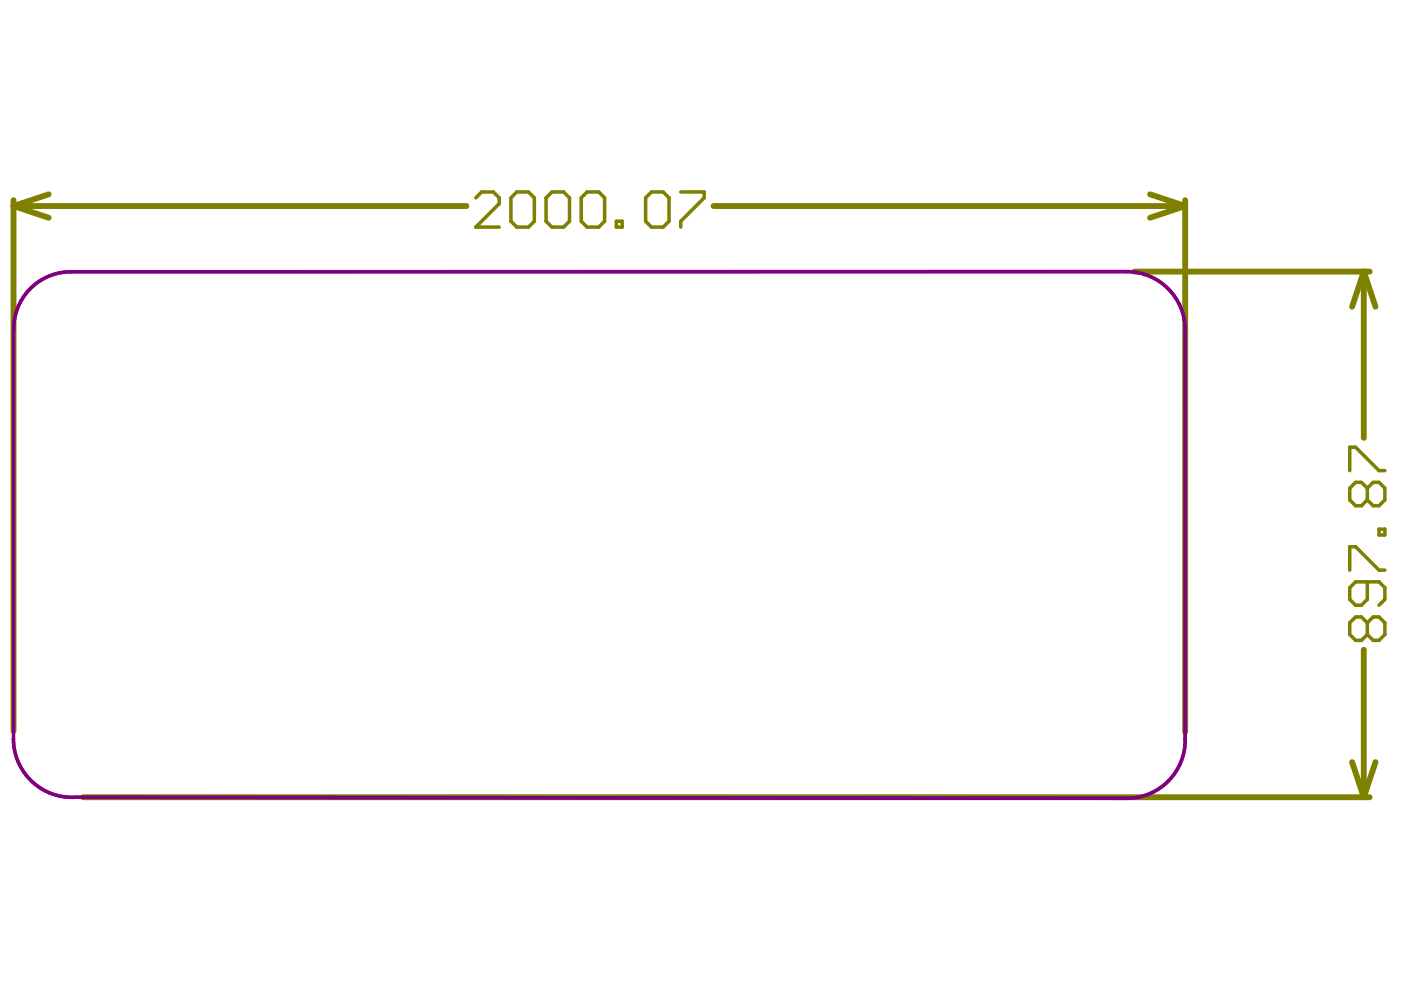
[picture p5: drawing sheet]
<svg xmlns="http://www.w3.org/2000/svg" width="297mm" height="210mm" viewBox="0 0 297 210" stroke-linecap="round" stroke-linejoin="round" font-family="sans-serif">
<g fill="none" stroke="#808000" stroke-width="1.2">
<path d="M2.9 43.7l7.4 2.5M2.9 43.7h96M2.9 42.4v112.6M10.3 41.2l-7.4 2.5M151.3 43.7h100M240.5 57.6h49.9M243.8 41.2l7.5 2.5M251.3 43.7l-7.5 2.5M251.3 42.4v112.8M289.2 57.6l2.4 7.4M289.2 57.6l-2.5 7.4M289.2 57.6v35.2"/>
<path d="M289.2 137.8v31.2M17.6 169h272.8M286.7 161.6l2.5 7.4M291.6 161.6l-2.4 7.4"/>
</g>
<g fill="none" stroke="#808000" stroke-width=".75">
<path d="M100.9 41.9l1.2-1.2h2.5l1.2 1.2v1.3l-4.9 5h4.9M109.6 40.7h2.5l1.2 1.2v5l-1.2 1.3h-2.5l-1.3-1.3v-5zM117 40.7h2.5l1.2 1.2v5l-1.2 1.3h-2.5l-1.2-1.3v-5zM124.5 40.7h2.5l1.2 1.2v5l-1.2 1.3h-2.5l-1.3-1.3v-5zM130.7 46.9h1.2v1.3h-1.2zM136.9 41.9l1.2-1.2h2.5l1.3 1.2v5l-1.3 1.3h-2.5l-1.2-1.3zM144.3 40.7h5v1.2l-5 5v1.3M286.2 99.8v-5h1.2l5 5h1.2M289.9 103.5l-1.2-1.2h-1.3l-1.2 1.2v2.5l1.2 1.2h1.3l1.2-1.2M289.9 103.5l1.2-1.2h1.3l1.2 1.2v2.5l-1.2 1.2h-1.3l-1.2-1.2M289.9 103.5v2.5M292.4 112.2h1.2v1.2h-1.2z"/>
<path d="M286.2 120.9v-5h1.2l5 5h1.2M289.9 132l-1.2-1.2h-1.3l-1.2 1.2v2.5l1.2 1.3h1.3l1.2-1.3M289.9 123.4v3.7l-1.2 1.2h-1.3l-1.2-1.2v-2.5l1.2-1.2h5l1.2 1.2v2.5l-1.2 1.2M289.9 132l1.2-1.2h1.3l1.2 1.2v2.5l-1.2 1.3h-1.3l-1.2-1.3M289.9 132v2.5"/>
</g>
<path d="M2.9 70.2v86.4a12.4 12.4 0 0 0 13.1 12.4l222.8 .3a12.4 12.4 0 0 0 12.5-12.5v-86.9a12.4 12.4 0 0 0-12.4-12.3h-223.9a12.1 12.1 0 0 0-12.1 12.6" fill="none" stroke="#800080" stroke-width=".73"/>
</svg>
